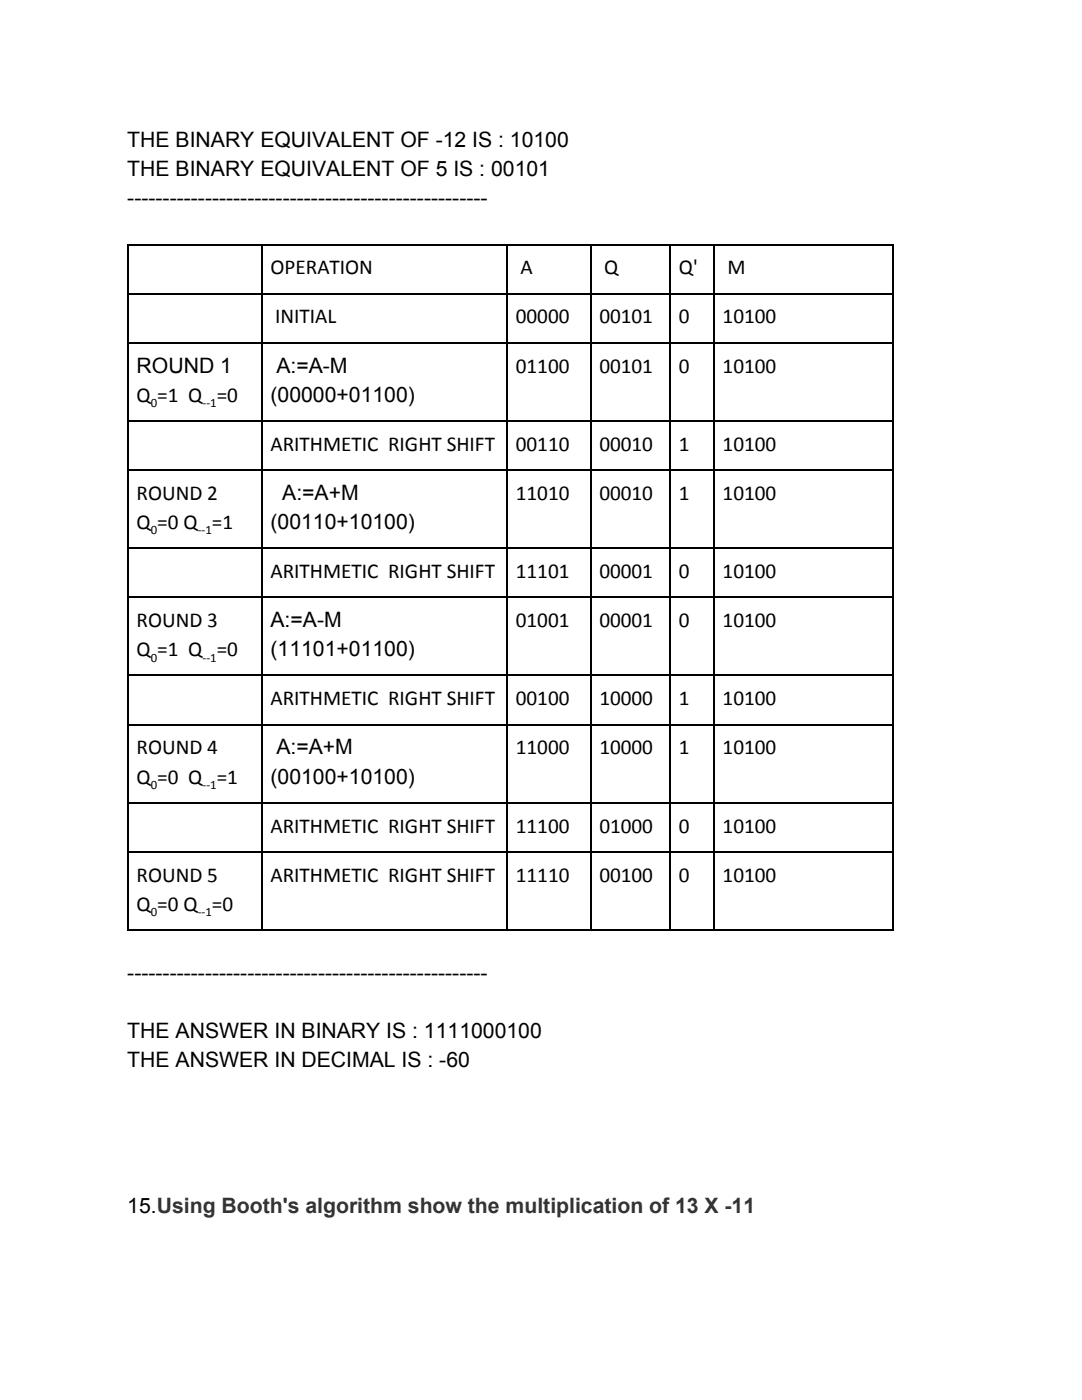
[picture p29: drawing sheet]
<svg xmlns="http://www.w3.org/2000/svg" width="216mm" height="279mm" viewBox="0 0 216 279" stroke-linecap="round" stroke-linejoin="round" font-family="sans-serif">
<defs><g id="words">
<g font-size="4.2">
<text x="25.4" y="29.4">THE BINARY EQUIVALENT OF -12 IS : 10100</text>
<text x="25.4" y="35.2">THE BINARY EQUIVALENT OF 5 IS : 00101</text>
<text x="25.4" y="41">---------------------------------------------------</text>
<text x="54" y="54.8">OPERATION</text>
<text x="103.9" y="54.8">A</text>
<text x="120.5" y="54.8">Q</text>
<text x="135.5" y="54.8">Q'</text>
<text x="145.2" y="54.8">M</text>
<text x="54.9" y="64.6">INITIAL</text>
<text x="102.9" y="64.6">00000</text>
<text x="119.6" y="64.6">00101</text>
<text x="135.5" y="64.6">0</text>
<text x="144.2" y="64.6">10100</text>
<text x="27.3" y="74.3">ROUND 1</text>
<text x="55.1" y="74.3">A:=A-M</text>
<text x="102.9" y="74.3">01100</text>
<text x="119.6" y="74.3">00101</text>
<text x="135.5" y="74.3">0</text>
<text x="144.2" y="74.3">10100</text>
<text x="27.3" y="80.2">Q =1 Q =0</text>
<text x="54" y="80.2">(00000+01100)</text>
<text x="54" y="90">ARITHMETIC RIGHT SHIFT</text>
<text x="102.9" y="90">00110</text>
<text x="119.6" y="90">00010</text>
<text x="135.5" y="90">1</text>
<text x="144.2" y="90">10100</text>
<text x="27.3" y="99.7">ROUND 2</text>
<text x="56.3" y="99.7">A:=A+M</text>
<text x="102.9" y="99.7">11010</text>
<text x="119.6" y="99.7">00010</text>
<text x="135.5" y="99.7">1</text>
<text x="144.2" y="99.7">10100</text>
<text x="27.3" y="105.6">Q =0 Q =1</text>
<text x="54" y="105.6">(00110+10100)</text>
<text x="54" y="115.4">ARITHMETIC RIGHT SHIFT</text>
<text x="102.9" y="115.4">11101</text>
<text x="119.6" y="115.4">00001</text>
<text x="135.5" y="115.4">0</text>
<text x="144.2" y="115.4">10100</text>
<text x="27.3" y="125.1">ROUND 3</text>
<text x="54" y="125.1">A:=A-M</text>
<text x="102.9" y="125.1">01001</text>
<text x="119.6" y="125.1">00001</text>
<text x="135.5" y="125.1">0</text>
<text x="144.2" y="125.1">10100</text>
<text x="27.3" y="131">Q =1 Q =0</text>
<text x="54" y="131">(11101+01100)</text>
<text x="54" y="140.8">ARITHMETIC RIGHT SHIFT</text>
<text x="102.9" y="140.8">00100</text>
<text x="119.6" y="140.8">10000</text>
<text x="135.5" y="140.8">1</text>
<text x="144.2" y="140.8">10100</text>
<text x="27.3" y="150.5">ROUND 4</text>
<text x="55.1" y="150.5">A:=A+M</text>
<text x="102.9" y="150.5">11000</text>
<text x="119.6" y="150.5">10000</text>
<text x="135.5" y="150.5">1</text>
<text x="144.2" y="150.5">10100</text>
<text x="27.3" y="156.4">Q =0 Q =1</text>
<text x="54" y="156.4">(00100+10100)</text>
<text x="54" y="166.2">ARITHMETIC RIGHT SHIFT</text>
<text x="102.9" y="166.2">11100</text>
<text x="119.6" y="166.2">01000</text>
<text x="135.5" y="166.2">0</text>
<text x="144.2" y="166.2">10100</text>
<text x="27.3" y="175.9">ROUND 5</text>
<text x="54" y="175.9">ARITHMETIC RIGHT SHIFT</text>
<text x="102.9" y="175.9">11110</text>
<text x="119.6" y="175.9">00100</text>
<text x="135.5" y="175.9">0</text>
<text x="144.2" y="175.9">10100</text>
<text x="27.3" y="181.8">Q =0 Q =0</text>
<text x="25.4" y="195.5">---------------------------------------------------</text>
<text x="25.4" y="207.2">THE ANSWER IN BINARY IS : 1111000100</text>
<text x="25.4" y="213">THE ANSWER IN DECIMAL IS : -60</text>
<text x="25.4" y="242.1">15.Using Booth's algorithm show the multiplication of 13 X -11</text>
</g>
<g font-size="2.5">
<text x="30.1" y="81.2">0</text>
<text x="40.4" y="81.2">--1</text>
<text x="30.1" y="106.6">0</text>
<text x="39.4" y="106.6">--1</text>
<text x="30.1" y="132">0</text>
<text x="40.4" y="132">--1</text>
<text x="30.1" y="157.4">0</text>
<text x="40.4" y="157.4">--1</text>
<text x="30.1" y="182.8">0</text>
<text x="39.4" y="182.8">--1</text>
</g>
</g></defs>
<g fill="none" stroke="#000" stroke-width=".26">
<path d="M25.4 58.6h152.9M25.4 48.8h152.9M25.5 48.7v137M52.3 48.7v137M101.2 48.7v137M117.9 48.7v137M133.7 48.7v137M142.5 48.7v137M178.2 48.7v137M25.4 68.4h152.9M25.4 93.8h152.9M25.4 84h152.9"/>
<path d="M25.4 119.2h152.9M25.4 109.4h152.9M25.4 134.8h152.9M25.4 144.6h152.9M25.4 170h152.9M25.4 160.2h152.9M25.4 185.6h152.9"/>
</g>
<use href="#words"/>
</svg>
